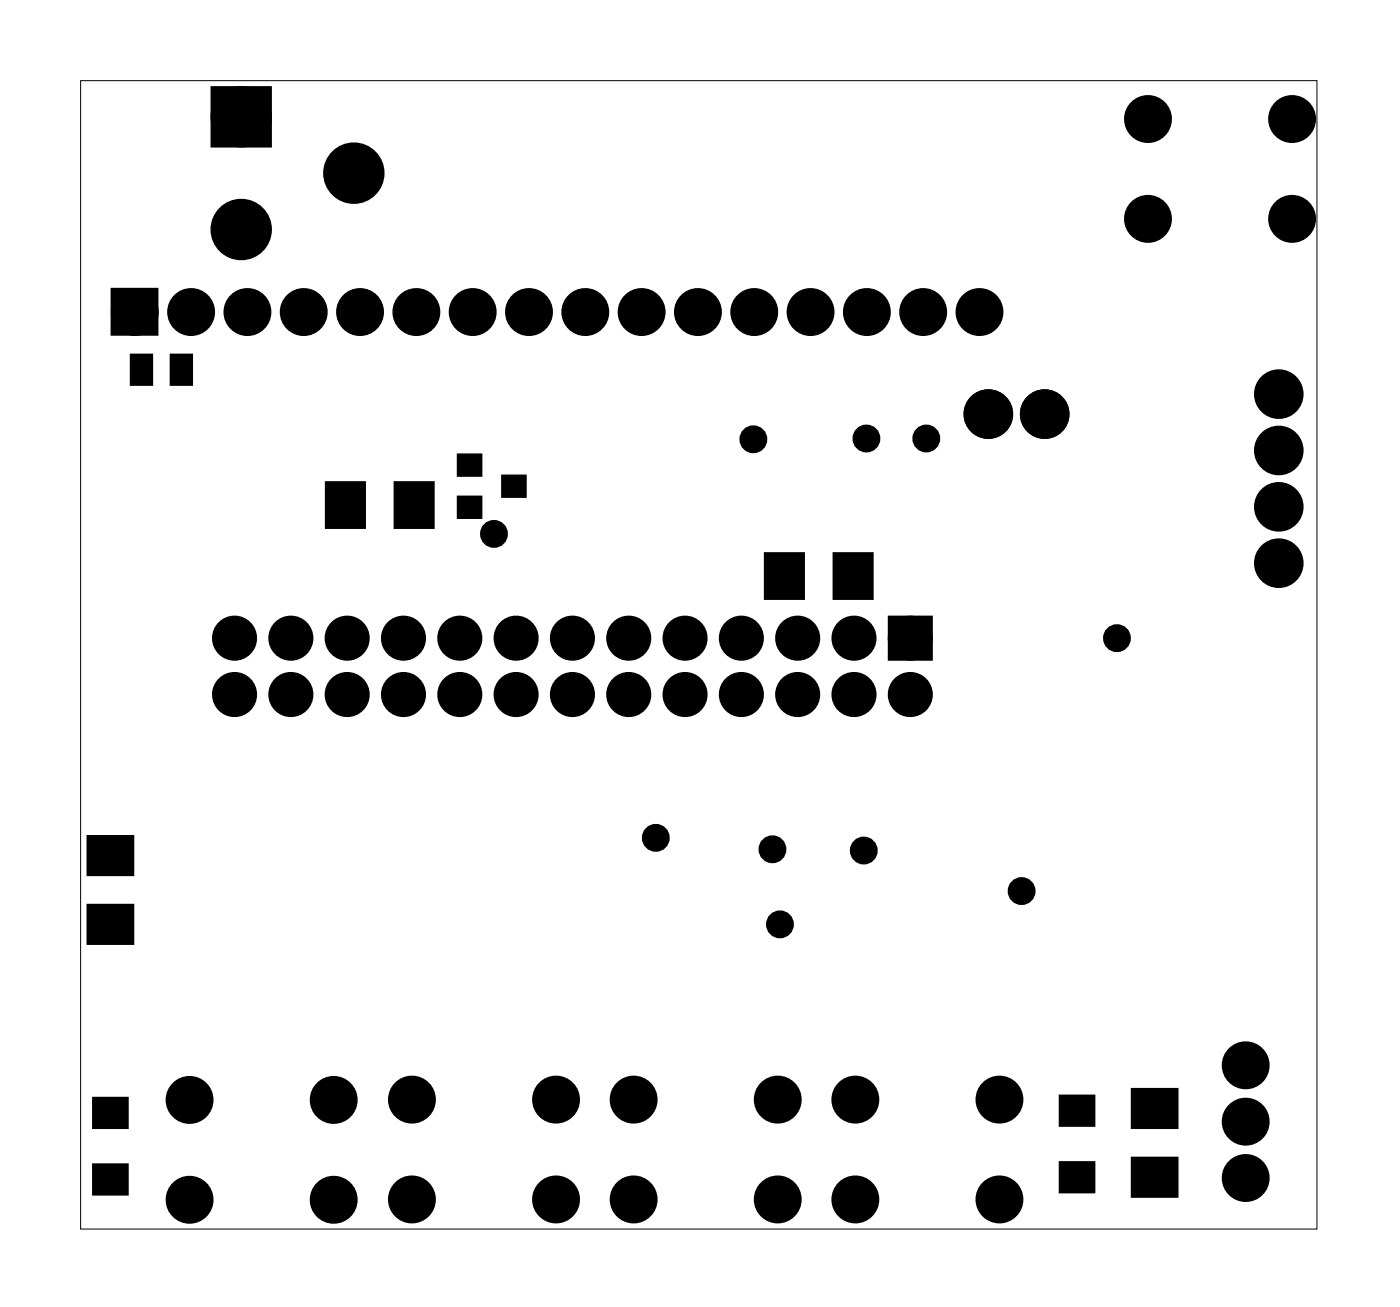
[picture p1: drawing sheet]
<svg xmlns="http://www.w3.org/2000/svg" width="63mm" height="59mm" viewBox="0 0 63 59" stroke-linecap="round" stroke-linejoin="round" font-family="sans-serif">
<path d="M3.6 3.6h55.8v51.8h-55.8z" fill="none" stroke="#000" stroke-width=".05"/>
<g fill="#000">
<path d="M5.4 13.4h1.4v1.4h-1.4zM6 16.1h.8v1.2h-.8zM7.8 16.1h.8v1.2h-.8zM10 4.4h1.8v1.8h-1.8zM4 37.8h1.9v1.6h-1.9zM14.8 21.8h1.6v1.9h-1.6zM17.9 21.8h1.6v1.9h-1.6zM20.7 20.6h.9v.8h-.9zM20.7 22.5h.9v.8h-.9zM22.7 21.5h.9v.8h-.9zM34.6 25h1.6v1.9h-1.6zM37.7 25h1.6v1.9h-1.6z"/>
<path d="M40.4 28.1h1.3v1.3h-1.3zM4.3 49.6h1.4v1.2h-1.4zM4.3 52.6h1.4v1.2h-1.4zM4 40.9h1.9v1.6h-1.9zM47.9 52.5h1.4v1.2h-1.4zM47.9 49.5h1.4v1.2h-1.4zM51.1 49.2h1.9v1.6h-1.9zM51.1 52.3h1.9v1.6h-1.9z"/>
<circle cx="10.6" cy="28.8" r=".64"/>
<circle cx="10.6" cy="31.3" r=".64"/>
<circle cx="13.1" cy="28.8" r=".64"/>
<circle cx="13.1" cy="31.3" r=".64"/>
<circle cx="15.7" cy="28.8" r=".64"/>
<circle cx="15.7" cy="31.3" r=".64"/>
<circle cx="18.2" cy="28.8" r=".64"/>
<circle cx="18.2" cy="31.3" r=".64"/>
<circle cx="20.7" cy="28.8" r=".64"/>
<circle cx="20.7" cy="31.3" r=".64"/>
<circle cx="23.3" cy="28.8" r=".64"/>
<circle cx="23.3" cy="31.3" r=".64"/>
<circle cx="25.8" cy="28.8" r=".64"/>
<circle cx="25.8" cy="31.3" r=".64"/>
<circle cx="28.4" cy="28.8" r=".64"/>
<circle cx="28.4" cy="31.3" r=".64"/>
<circle cx="30.9" cy="28.8" r=".64"/>
<circle cx="30.9" cy="31.3" r=".64"/>
<circle cx="33.4" cy="28.8" r=".64"/>
<circle cx="33.4" cy="31.3" r=".64"/>
<circle cx="36" cy="28.8" r=".64"/>
<circle cx="36" cy="31.3" r=".64"/>
<circle cx="38.5" cy="28.8" r=".64"/>
<circle cx="38.5" cy="31.3" r=".64"/>
<circle cx="41.1" cy="28.8" r=".64"/>
<circle cx="41.1" cy="31.3" r=".64"/>
</g>
<g fill="none" stroke="#000" stroke-width=".76" stroke-linecap="butt">
<path d="M5.4 13.4h1.4v1.4h-1.4z"/>
<circle cx="6.1" cy="14.1" r=".7"/>
<circle cx="8.6" cy="14.1" r=".7"/>
<circle cx="11.2" cy="14.1" r=".7"/>
<circle cx="13.7" cy="14.1" r=".7"/>
<circle cx="16.2" cy="14.1" r=".7"/>
<circle cx="18.8" cy="14.1" r=".7"/>
<circle cx="21.3" cy="14.1" r=".7"/>
<circle cx="23.9" cy="14.1" r=".7"/>
<circle cx="26.4" cy="14.1" r=".7"/>
<circle cx="28.9" cy="14.1" r=".7"/>
<circle cx="31.5" cy="14.1" r=".7"/>
<circle cx="34" cy="14.1" r=".7"/>
<circle cx="36.6" cy="14.1" r=".7"/>
<circle cx="39.1" cy="14.1" r=".7"/>
<circle cx="41.6" cy="14.1" r=".7"/>
<circle cx="44.2" cy="14.1" r=".7"/>
<circle cx="44.6" cy="18.7" r=".74"/>
<circle cx="47.1" cy="18.7" r=".74"/>
<circle cx="51.8" cy="9.9" r=".7"/>
<circle cx="51.8" cy="5.4" r=".7"/>
<circle cx="57.7" cy="17.8" r=".74"/>
<circle cx="58.3" cy="9.9" r=".7"/>
<circle cx="58.3" cy="5.4" r=".7"/>
<circle cx="57.7" cy="20.3" r=".74"/>
<circle cx="57.7" cy="22.8" r=".74"/>
<circle cx="57.7" cy="25.4" r=".74"/>
<circle cx="8.6" cy="54.1" r=".7"/>
<circle cx="8.6" cy="49.6" r=".7"/>
<circle cx="15.1" cy="54.1" r=".7"/>
<circle cx="15.1" cy="49.6" r=".7"/>
<circle cx="18.6" cy="54.1" r=".7"/>
<circle cx="18.6" cy="49.6" r=".7"/>
<circle cx="25.1" cy="54.1" r=".7"/>
<circle cx="25.1" cy="49.6" r=".7"/>
<circle cx="28.6" cy="54.1" r=".7"/>
<circle cx="28.6" cy="49.6" r=".7"/>
<circle cx="35.1" cy="54.1" r=".7"/>
<circle cx="35.1" cy="49.6" r=".7"/>
<circle cx="38.6" cy="54.1" r=".7"/>
<circle cx="38.6" cy="49.6" r=".7"/>
<circle cx="45.1" cy="54.1" r=".7"/>
<circle cx="45.1" cy="49.6" r=".7"/>
<circle cx="56.2" cy="48" r=".7"/>
<circle cx="56.2" cy="50.6" r=".7"/>
<circle cx="56.2" cy="53.1" r=".7"/>
</g>
<g fill="#000">
<circle cx="6.1" cy="14.1" r=".7"/>
<circle cx="8.6" cy="14.1" r=".7"/>
<circle cx="10.9" cy="10.3" r=".89"/>
<circle cx="10.9" cy="5.3" r=".89"/>
<circle cx="11.2" cy="14.1" r=".7"/>
<circle cx="13.7" cy="14.1" r=".7"/>
<circle cx="16" cy="7.8" r=".89"/>
<circle cx="16.2" cy="14.1" r=".7"/>
<circle cx="18.8" cy="14.1" r=".7"/>
<circle cx="21.3" cy="14.1" r=".7"/>
<circle cx="23.9" cy="14.1" r=".7"/>
<circle cx="26.4" cy="14.1" r=".7"/>
<circle cx="28.9" cy="14.1" r=".7"/>
<circle cx="31.5" cy="14.1" r=".7"/>
<circle cx="34" cy="19.8" r=".35"/>
<circle cx="34" cy="14.1" r=".7"/>
<circle cx="36.6" cy="14.1" r=".7"/>
<circle cx="39.1" cy="19.8" r=".35"/>
<circle cx="39.1" cy="14.1" r=".7"/>
<circle cx="41.6" cy="14.1" r=".7"/>
<circle cx="41.8" cy="19.8" r=".35"/>
<circle cx="44.2" cy="14.1" r=".7"/>
<circle cx="44.6" cy="18.7" r=".74"/>
<circle cx="47.1" cy="18.7" r=".74"/>
<circle cx="51.8" cy="9.9" r=".7"/>
<circle cx="51.8" cy="5.4" r=".7"/>
<circle cx="57.7" cy="17.8" r=".74"/>
<circle cx="58.3" cy="9.9" r=".7"/>
<circle cx="58.3" cy="5.4" r=".7"/>
<circle cx="22.3" cy="24.1" r=".35"/>
<circle cx="29.6" cy="37.8" r=".35"/>
<circle cx="34.8" cy="38.3" r=".35"/>
<circle cx="39" cy="38.3" r=".35"/>
<circle cx="50.4" cy="28.8" r=".35"/>
<circle cx="57.7" cy="20.3" r=".74"/>
<circle cx="57.7" cy="22.8" r=".74"/>
<circle cx="57.7" cy="25.4" r=".74"/>
<circle cx="8.6" cy="54.1" r=".7"/>
<circle cx="8.6" cy="49.6" r=".7"/>
<circle cx="15.1" cy="54.1" r=".7"/>
<circle cx="15.1" cy="49.6" r=".7"/>
<circle cx="18.6" cy="54.1" r=".7"/>
<circle cx="18.6" cy="49.6" r=".7"/>
<circle cx="25.1" cy="54.1" r=".7"/>
<circle cx="25.1" cy="49.6" r=".7"/>
<circle cx="28.6" cy="54.1" r=".7"/>
<circle cx="28.6" cy="49.6" r=".7"/>
<circle cx="35.1" cy="54.1" r=".7"/>
<circle cx="35.1" cy="49.6" r=".7"/>
<circle cx="35.2" cy="41.7" r=".35"/>
<circle cx="38.6" cy="54.1" r=".7"/>
<circle cx="38.6" cy="49.6" r=".7"/>
<circle cx="45.1" cy="54.1" r=".7"/>
<circle cx="45.1" cy="49.6" r=".7"/>
<circle cx="46.1" cy="40.2" r=".35"/>
<circle cx="56.2" cy="48" r=".7"/>
<circle cx="56.2" cy="50.6" r=".7"/>
<circle cx="56.2" cy="53.1" r=".7"/>
</g>
<g fill="none" stroke="#000" stroke-width=".25">
<path d="M6 16.1h.8v1.2h-.8zM7.8 16.1h.8v1.2h-.8zM4 37.8h1.9v1.6h-1.9zM14.8 21.8h1.6v1.9h-1.6zM17.9 21.8h1.6v1.9h-1.6zM20.7 20.6h.9v.8h-.9zM20.7 22.5h.9v.8h-.9zM22.7 21.5h.9v.8h-.9zM34.6 25h1.6v1.9h-1.6zM37.7 25h1.6v1.9h-1.6zM4 40.9h1.9v1.6h-1.9zM4.3 49.6h1.4v1.2h-1.4z"/>
<path d="M4.3 52.6h1.4v1.2h-1.4zM47.9 52.5h1.4v1.2h-1.4zM47.9 49.5h1.4v1.2h-1.4zM51.1 49.2h1.9v1.6h-1.9zM51.1 52.3h1.9v1.6h-1.9z"/>
</g>
<g fill="none" stroke="#000" stroke-width=".55">
<circle cx="34" cy="19.8" r=".35"/>
<circle cx="39.1" cy="19.8" r=".35"/>
<circle cx="41.8" cy="19.8" r=".35"/>
<circle cx="22.3" cy="24.1" r=".35"/>
<circle cx="29.6" cy="37.8" r=".35"/>
<circle cx="34.8" cy="38.3" r=".35"/>
<circle cx="39" cy="38.3" r=".35"/>
<circle cx="50.4" cy="28.8" r=".35"/>
<circle cx="35.2" cy="41.7" r=".35"/>
<circle cx="46.1" cy="40.2" r=".35"/>
</g>
<g fill="none" stroke="#000" stroke-width=".99" stroke-linecap="butt">
<path d="M10 4.4h1.8v1.8h-1.8z"/>
<circle cx="10.9" cy="10.3" r=".89"/>
<circle cx="10.9" cy="5.3" r=".89"/>
<circle cx="16" cy="7.8" r=".89"/>
</g>
<g fill="none" stroke="#000" stroke-width=".76">
<path d="M40.4 28.1h1.3v1.3h-1.3z"/>
<circle cx="10.6" cy="28.8" r=".64"/>
<circle cx="10.6" cy="31.3" r=".64"/>
<circle cx="13.1" cy="31.3" r=".64"/>
<circle cx="13.1" cy="28.8" r=".64"/>
<circle cx="15.7" cy="28.8" r=".64"/>
<circle cx="15.7" cy="31.3" r=".64"/>
<circle cx="18.2" cy="31.3" r=".64"/>
<circle cx="18.2" cy="28.8" r=".64"/>
<circle cx="20.7" cy="31.3" r=".64"/>
<circle cx="20.7" cy="28.8" r=".64"/>
<circle cx="23.3" cy="28.8" r=".64"/>
<circle cx="23.3" cy="31.3" r=".64"/>
<circle cx="25.8" cy="28.8" r=".64"/>
<circle cx="25.8" cy="31.3" r=".64"/>
<circle cx="28.4" cy="28.8" r=".64"/>
<circle cx="28.4" cy="31.3" r=".64"/>
<circle cx="30.9" cy="31.3" r=".64"/>
<circle cx="30.9" cy="28.8" r=".64"/>
<circle cx="33.4" cy="28.8" r=".64"/>
<circle cx="33.4" cy="31.3" r=".64"/>
<circle cx="36" cy="31.3" r=".64"/>
<circle cx="36" cy="28.8" r=".64"/>
<circle cx="38.5" cy="28.8" r=".64"/>
<circle cx="38.5" cy="31.3" r=".64"/>
<circle cx="41.1" cy="28.8" r=".64"/>
<circle cx="41.1" cy="31.3" r=".64"/>
</g>
</svg>
